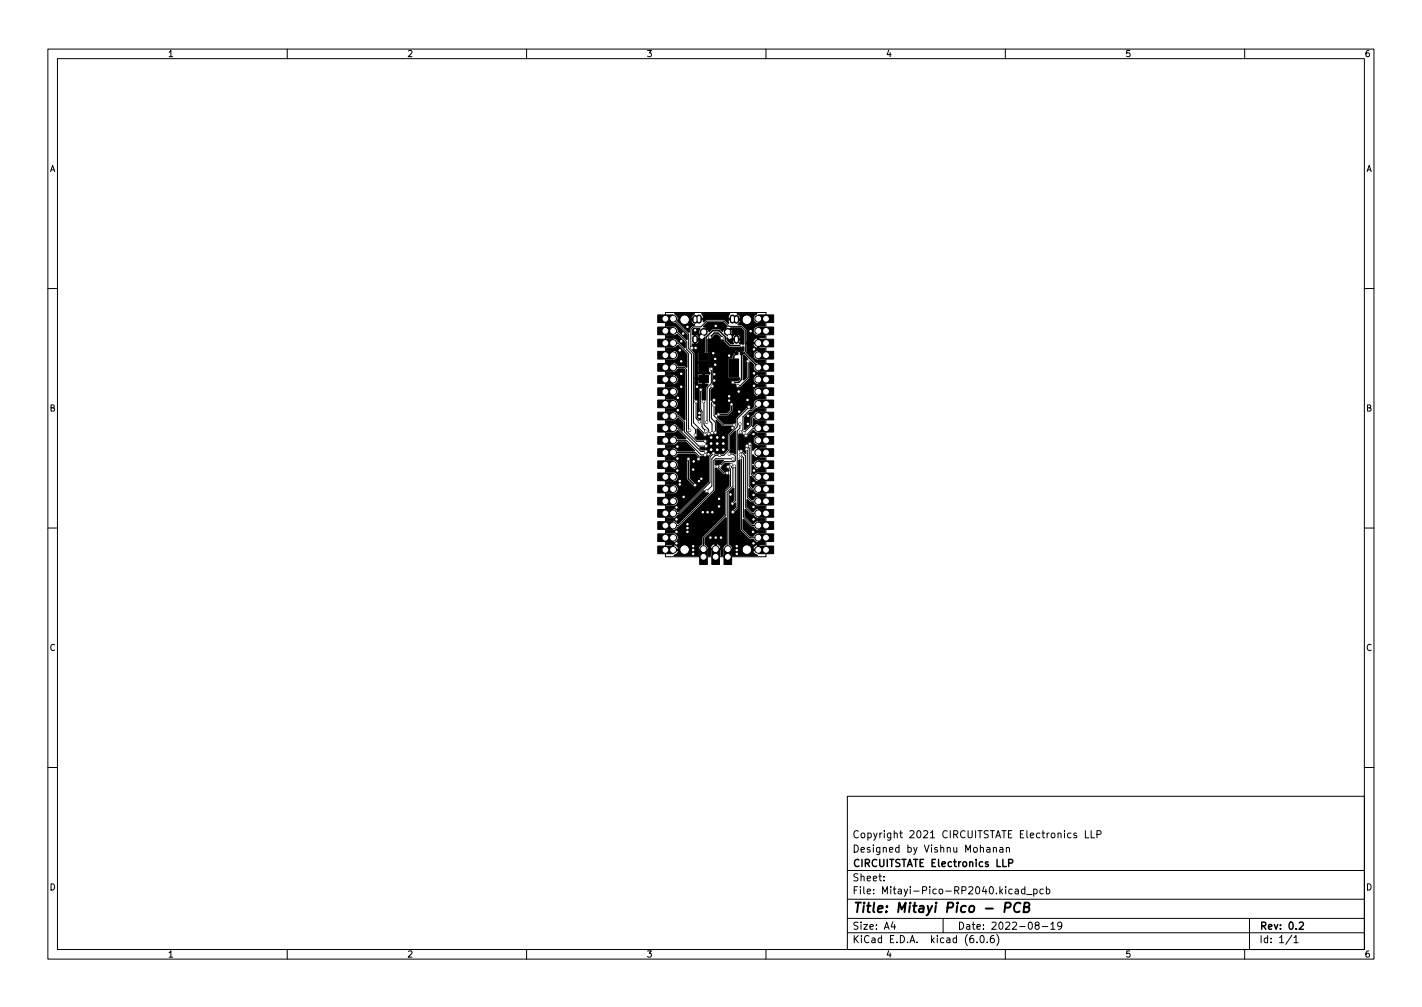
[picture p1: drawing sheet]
<svg xmlns="http://www.w3.org/2000/svg" width="297mm" height="210mm" viewBox="0 0 297 210" stroke-linecap="round" stroke-linejoin="round" font-family="sans-serif">
<defs><g id="words">
<text font-size="2.8" x="178" y="190.6">Title: Mitayi Pico - PCB</text>
<g font-size="2.1">
<text x="178" y="178">Designed by Vishnu Mohanan</text>
<text x="178" y="175">Copyright 2021 CIRCUITSTATE Electronics LLP</text>
<text x="178" y="184">Sheet:</text>
<text x="178" y="181">CIRCUITSTATE Electronics LLP</text>
<text x="178" y="186.7">File: Mitayi-Pico-RP2040.kicad_pcb</text>
<text x="178" y="196.9">KiCad E.D.A. kicad (6.0.6)</text>
<text x="178" y="194.1">Size: A4</text>
<text x="200" y="194.1">Date: 2022-08-19</text>
<text x="263" y="194.1">Rev: 0.2</text>
<text x="263" y="196.9">Id: 1/1</text>
</g>
<g font-size="1.8">
<text x="35" y="11.9">1</text>
<text x="85" y="11.9">2</text>
<text x="135" y="11.9">3</text>
<text x="185" y="11.9">4</text>
<text x="235" y="11.9">5</text>
<text x="285" y="11.9">6</text>
<text x="10.3" y="35.9">A</text>
<text x="285.3" y="35.9">A</text>
<text x="10.3" y="85.9">B</text>
<text x="285.3" y="85.9">B</text>
<text x="10.3" y="135.9">C</text>
<text x="285.3" y="135.9">C</text>
<text x="10.3" y="185.9">D</text>
<text x="285.3" y="185.9">D</text>
<text x="35" y="199.9">1</text>
<text x="85" y="199.9">2</text>
<text x="135" y="199.9">3</text>
<text x="185" y="199.9">4</text>
<text x="235" y="199.9">5</text>
<text x="285" y="199.9">6</text>
</g>
</g></defs>
<g fill="none" stroke="#000" stroke-width=".21">
<path d="M10 10.2h277v190.1h-277zM12 12.2h273v186.1h-273zM60 10.2v2M110 10.2v2M160 10.2v2M210 10.2v2M260 10.2v2M10 60.2h2M139 65.2h21v51h-21zM140.6 66.5l3.3 3.3v3l1 1v14.5l2.4 2.4M140.6 69.1h.5l2.4 2.3v1.5l1 1v14.9l.8 .9v1.1M140.6 71.6h1l2.2 2.3v15.7l.3 .2"/>
<path d="M140.6 76.7h2.4l.4 .4v12.9l2.1 2.1h1.8M144.5 72.6l-.2-.2v-3.7l.5-.5h1.6l1.2-1.2h3.6l1.1 1.1h2.6l.8 .8v4.5l-.3 .3M148.6 77v3l-.9 1.1-.1 7M156.3 75.4v3.4l-1.7 1.7h-.5M285 60.2h2M140.6 86.9h1.1l1.3 1.2v2.1l3 2.9h1.5M140.6 89.4h1l4.8 4.9h1M140.6 91.9h2.8l3 3.1h.9M140.6 94.5h4.6l.8 .7v.5M145.4 83.8v3.4l.7 .9M146.4 81.4v3.9l.1 .3M146.5 85.6v.1"/>
<path d="M146.5 85.7l.1 .3 .1 3.1 .7 .9M146.9 83.8l.2 4.8 .9 1.1v.9M148.8 80.6l-.6 .9v6.2l.5 .8v1.9M149 94.7l-.7 .7v5.3l-6.4 6.5h-1.3M149.1 83.6l-.5 .6v2.9l.8 1.2v2M149.1 84.6v2.2l2 1.9h2.3M149.8 97.4l1.4 1.3h.7M152.1 97.4l.5 .5v3.6l-1 1v5.1l-4.7 4.7v2.3M152.3 94.8h.9l.4 .4v.9l-.2 .3h-2l-.9 .8M152.8 97v.5l.3 .3v3.7l-1.1 1.1v12M152.8 84.4v1.2l-.9 .9h-1.8M153.1 95.8h-3.6l-.4 .3v6.2l-7.4 7.4h-1.1"/>
<path d="M153.4 97.3l.2 .2v7l-.6 .6M154.5 88.5v.9l-.5 .5v16.1l-.9 .9M154.7 95.7l.2 .2v14.6l1.7 1.8h1.8M154.7 94.9l.6 .7v12.3l1.8 1.8h1.3M154.8 94.2l.9 .9v10.7l1.3 1.4h1.4M155.3 96.2h.1M155.4 90.4h.1M156 93.8l.1 .1v9.9l.8 .8h1.5M156 93.1l.5 .5v7.9l.6 .6h1.3M156.3 86.8l-.1 1.7M156.4 84.9l-2.4 2.5v1.7l-1.7 1.7v3.1l-1.1 1.2h-1.8l-.7 .7v5.6l-1.1 1.1M156.6 92.7l.3 .3v5.9l.6 .7h.9"/>
<path d="M158.4 86.9h-1l-.4 .3v1.5l-1.6 1.7M158.4 89.4h-1.1l-1.5 1.5M158.4 84.3l-1.3 1.4h-.6l-1.3 1.3v2.7l-.5 .5M10 110.2h2M285 110.2h2M10 160.2h2M177 166.3h108v32h-108zM206.1 177h.6l.1 .9M206.8 177.3l-.5 .1-.2 .2 .2 .3h.5M207.5 177.1l.2-.2 .4 .1v.9M207.5 176.9v1M208.9 177h.5l.1 .9"/>
<path d="M209.5 177.3l-.5 .1-.2 .2 .2 .3h.5M210.2 177.1l.2-.2 .4 .1 .1 .9M210.2 176.9v1M223.7 174l-.4-.1-.3 .3 .1 .7h.6M224.9 174l-.4-.1-.2 .2 .1 .3 .5 .1v.4h-.6M226.7 173.4v1.5h.7M227.9 173.4v1.5h.7M229.1 174.2l.8-.1 .1-.2-.1-.3-.8-.2v1.5M285 160.2h2M60 198.3v2M110 198.3v2M160 198.3v2"/>
<path d="M177 194.8h108M177 191.8h108M177 187.8h108M177 181.8h108M184.6 183.8v.1M184.6 183v.1M186.5 192.5l-.4 1h1M186.9 193v1M197 191.8v3M204.1 196.7v.1M204.9 195.4l.2-.1a.8 .8 0 0 1 .5 .8 .8 .8 0 0 1-.5 .7 1 1 0 0 1-.2-1.4zM206.2 196.7v.1"/>
<path d="M207.6 195.3l-.5 .1a1.01 1.01 0 0 0 0 1.4l.5-.1 .1-.5-.3-.3-.4 .1-.1 .2M208.2 195.1a1.72 1.72 0 0 1 0 2.3M210 198.3v2M212.1 185.7h.5l.1 .9M212.7 186l-.5 .1-.2 .2 .2 .3h.5M214.1 185.7l-.5-.1-.2 .3 .1 .7h.6M214.1 185.1v1.5M214.4 186.8h1.2M215.9 185.7l.5-.1 .2 .3-.1 .7h-.6M215.9 185.6v1.5M216.5 193.2l-.3-.3 .1-.2 .2-.2 .4 .1 .2 .2-.1 .2-.6 .2-.2 .3 .1 .4 .2 .1h.3l.3-.3v-.2l-.3-.3M217.7 193.5h1.2"/>
<path d="M217.9 185.7l-.4-.1-.3 .3 .2 .7h.5M218.6 185.7l.4-.1 .3 .3-.2 .7h-.5M218.6 185.1v1.5M219.5 193l.4-.5v1.5M219.5 194h.9M221.8 193.2l-.3 .3h-.3l-.3-.3 .2-.6 .4-.1 .2 .2a.99 .99 0 0 1-.3 1.3h-.3M260 198.3v2M261 191.8v6.5M269.9 195.3l-1.3 1.9M270.3 195.8l.4-.5v1.5M270.3 196.8h.8"/>
</g>
<path d="M148.3 70.4l.9-.9h.8l.8 .9v.2M153.9 73.7l-.6 .6v2.5M154.9 72.1h-2.4l-1-1v-.8l-1.3-1.3h-1.4l-1.3 1.4v3.6l-.5 .5M158.4 76.7l-2.9-3h-.6v5.5l-.6 .6h-1.2M143.8 95.8v4.1l1.4 1.4M210.7 180.2l.7-.1 .2-.2-.1-.3-.8-.2v1.5M271.4 192.7l.6-.2 .3 .5-1 1h1" fill="none" stroke="#000" stroke-width=".3"/>
<path d="M209.9 189.5h.8l.3-.2a.51 .51 0 0 0-.2-.8h-.8l-.2 2M213.2 188.7a.88 .88 0 0 0-1-.1 .88 .88 0 0 0-.4 1 .69 .69 0 0 0 .3 .8 .69 .69 0 0 0 .9-.1M213.9 189.4h.7l.3-.2 .1-.4-.1-.2-.9-.1-.2 2h.8l.3-.2a.53 .53 0 0 0 0-.8l-.3-.1" fill="none" stroke="#000" stroke-width=".4"/>
<g fill="#000" stroke="#000" stroke-width=".21">
<path d="M137.4 65.7h3.2v1.6h-3.2zM137.4 68.3h3.2v1.6h-3.2zM137.4 70.8h3.2v1.6h-3.2zM137.4 73.4h3.2v1.6h-3.2zM137.4 75.9h3.2v1.6h-3.2zM139.2 67.6l1.9-.1 2.4 2.4v1l-1.8-1.7a1.05 1.05 0 0 0-1-1.1h-1.4zM139.2 70.1h1.7l.5-.3 1.7 1.7v1.1l-2-1.8-1.8-.2zM139.2 72.7l1.7-.1 .7-.5 1.9 1.9v2.7l-.5-.3h-1.3l-.7-.7-1.8-.1 .1-.4h1.4a1 1 0 0 0 1-1 1 1 0 0 0-1-1h-1.4zM139.2 77.7h1.7l.3-.2 .5-.5h1.1l.3 .3v10.4l-1.2-1.1-.3-.1-.5-.5-1.9-.2 .1-.5h1.4a1 1 0 0 0 1-.9 1 1 0 0 0-1-1.1h-1.5l.1-.5h1.4a1 1 0 0 0 1-1 1 1 0 0 0-1-1l-1.5-.1 .1-.4 1.4-.1a1 1 0 0 0 1-.9 1 1 0 0 0-1-1.1h-1.4zM141 65.4h4l-.5 .6-.1 .5h2.5l-.1-.6-.2-.4 .1-.1h5.7v.2l-.2 .3-.1 .6h1.9h.6l-.1-.5-.5-.4v-.2l4.1 .1a1.05 1.05 0 0 0-.7 1.1 1.05 1.05 0 0 0 .9 .9h1.4l.1 .5-1.7 .1a1.01 1.01 0 0 0-.8 1 1.01 1.01 0 0 0 1 1l1.5 .1-.1 .3h-1.1v1l1.2 .1-.1 .2h-1.1v.9h1.1l.1 .4-1.6 .1a1 1 0 0 0-.9 1 1 1 0 0 0 1 1h1.4l.1 .4-1.8 .1-2.1-2 .1-1.9h1.3a1.08 1.08 0 0 0 .9 .9v-.9h-2.2v-.3h2.2v-1a1.08 1.08 0 0 0-.9 1h-1.3v-2.6l-.9-1-.9-.1 .4-.5v-.5h-1.6h2l.1 .2a.96 .96 0 0 0 1.5 .5 .96 .96 0 0 0-.2-1.6 .96 .96 0 0 0-1.4 .9h-2.9v.7l-.9-.8-3.7 .1-.5 .4-.1-.4h-2.5l.1 .6 .6 .5-.5 .1-.6 .5-.1 .9-2.4-2.4 .1-.2h.4l.1 .2a.96 .96 0 0 0 1.5 .5 .96 .96 0 0 0-.2-1.6 .96 .96 0 0 0-1.4 .9h-.4l.1-.3a1.25 1.25 0 0 0-.8-1zM144.8 70.2a.5 .5 0 0 1 .6-.1 .5 .5 0 0 1 .3 .5v.6a.5 .5 0 0 1-.5 .5 .5 .5 0 0 1-.5-.5zM144.8 66a.5 .5 0 0 1 .6-.1 .5 .5 0 0 1 .3 .5v.6a.5 .5 0 0 1-.5 .5 .5 .5 0 0 1-.5-.5z"/>
<path d="M146 78.4h2v1.5h-2zM146 76.1h2v1.5h-2zM146 73.8h2v1.5h-2zM144.9 68.6h1.3a1.35 1.35 0 0 0-.1 1.3l1.5-1.4-.7-.3 .8-.8 3.3-.1 .9 .8-.5 .4 .6 .6 .7-.7h2l.7 .6v2.9l-.4-.2-.5 .1 .1-.8h-1.6l.1 .8h-.5l-.7-.8v-.3h2.7l-.1-.6-.4-.3h-.1v.9h-.3v-.9l-.5 .3-.2 .6h-1.1v-.3h.2a.34 .34 0 0 0 .6 .2 .34 .34 0 0 0-.2-.6l-.7-.7h.4l.6 .6a1.02 1.02 0 0 0 .1-1.2l-.7 .6h-.4l-.6-.6-.3 .5-.6-.5h-1.4l-.8 .5-.3-.5-1.3 1.3a.35 .35 0 0 0-.1 .6 .35 .35 0 0 0 .6-.3l.1 .1v3.1l-1.3 .2v1.6l.1 .2h2.1l.2-.1v-1.6l-.3-.3v-2.7a.5 .5 0 0 0 .8-.2l.7-.7h.5l.5 .6a.52 .52 0 0 0 .2 .5 .52 .52 0 0 0 .5 0l.1 .4 1.1 1.1 2.6 .1 .5-.1v.8l-.7-.1-.3 .2-.3-.2-.5 .1-.2 .4-.4 .5-.1 .5-.8 .2v3.9l.2 .1 2.3 .1-.5 .5h-.7a.46 .46 0 0 0-.6 0 .46 .46 0 0 0 0 .7 .46 .46 0 0 0 .6 0h.3a.54 .54 0 0 0 .1 .7 .54 .54 0 0 0 .8 0l.2-.1 1.8-1.8 .1-3.4h.1l.6 .6a1.08 1.08 0 0 0 .9 1.5h1.4l.1 .5-1.6 .1a1 1 0 0 0-.9 1 1 1 0 0 0 1 .9h1.4l.1 .5-1.6 .1a1 1 0 0 0-.9 1 1 1 0 0 0 1 1h1.4l.1 .4-1.6 .1a1.09 1.09 0 0 0-.8 1.6l-.4 .5h-.3a.48 .48 0 0 0-.2-.9 .48 .48 0 0 0-.6 .6l-2.2 2.2v1l-2.5 .1-1.3-1.4 .5-.2h1.7l1-1v-1a.47 .47 0 0 0 0-.7 .47 .47 0 0 0-.6 0 .47 .47 0 0 0 0 .7v.7l-.7 .7h-1.4a.52 .52 0 0 0-.6-.1 .52 .52 0 0 0-.3 .5l-.1-1.6a.53 .53 0 0 0 .2-.6 .53 .53 0 0 0-.6-.3l.1-.1a.45 .45 0 0 0 .5-.5 .45 .45 0 0 0-.5-.4 .45 .45 0 0 0-.4 .4h-.2v-2.1l.4-.3a.5 .5 0 0 0 .4-.5 .5 .5 0 0 0-.4-.5v-2.7a.5 .5 0 0 0 0-.7 .5 .5 0 0 0-.7 0l-.1-.8h-2.1l-.2 .1v1.7l2.5 .1-.1 .4-1.1-.1v2.1l.8 .1-.5 .7-.1 2.5-.6-.1v-1.7a.46 .46 0 0 0-.1-.7 .46 .46 0 0 0-.6 .1 .46 .46 0 0 0 .1 .7l-.1 3.5 .3 .7v1.6l-.6-.4v-3a.51 .51 0 0 0 0-.6 .51 .51 0 0 0-.5-.2v-3.5h.5l.2 .3h.9v-.9h-1.1v.6h-.5v-.9h1.6v-.9h-1l-.1 .9h-.5l-.1-5.3-.4-.6a.54 .54 0 0 0 .3-.5 .54 .54 0 0 0-.4-.5l.1-.3 .3 .1 .6-.1 .4-.6v-.2h-.7v.9h-.3v-1.2h1v-.2l-.2-.5-.5-.2v.9h-.3v-.9h-.4v-.9zM152.3 74.9h2v3.8h-2zM153.7 73.5h.4v.5h-.4zM153.5 70.2a.5 .5 0 0 1 .5-.1 .5 .5 0 0 1 .3 .5v.6a.5 .5 0 0 1-.5 .5 .5 .5 0 0 1-.5-.5zM153.5 66a.5 .5 0 0 1 .5-.1 .5 .5 0 0 1 .3 .5v.6a.5 .5 0 0 1-.5 .5 .5 .5 0 0 1-.5-.5zM154.7 73.5h.4v.5h-.4zM155.3 74.2l.8 .7a.62 .62 0 0 0-.1 1v2.8l-.6 .6zM158.4 65.7h3.2v1.6h-3.2zM158.4 68.3h3.2v1.6h-3.2z"/>
<path d="M158.4 70.8h3.2v1.6h-3.2zM158.4 73.4h3.2v1.6h-3.2zM158.4 75.9h3.2v1.6h-3.2zM158.4 78.4h3.2v1.6h-3.2zM137.4 78.4h3.2v1.6h-3.2zM137.4 81h3.2v1.6h-3.2zM137.4 83.5h3.2v1.6h-3.2zM137.4 86.1h3.2v1.6h-3.2zM137.4 88.6h3.2v1.6h-3.2zM137.4 91.1h3.2v1.6h-3.2zM137.4 93.7h3.2v1.6h-3.2zM137.4 96.2h3.2v1.6h-3.2z"/>
<path d="M139.2 90.4h1.7l.7-.5 1.6 1.7h-1.5l-.7-.6-1.8-.1zM139.2 87.9h1.7l.8-.6 1 1v1.7l-1.6-1.5-1.8-.1zM139.2 93l1.7-.1 .3-.1 .5-.6h1.5l1.9 1.9-3.4 .1-.7-.7h-1.8zM149.4 97.8l.5 .1 1.1 1.1 1.3 .2v2.1l-1 1.1v5.1l-4.6 4.6-.1 1.5-.4 .3-.3 .6v1.5l-5 .1-.1-.2a1.17 1.17 0 0 0 .9-.9h-2.4l-.1-.2h2.8a.96 .96 0 0 0 1.5 .8 .96 .96 0 0 0 0-1.6 .96 .96 0 0 0-1.4 .6l-.1 .2h-2.8l.1-.1h2.4a1.04 1.04 0 0 0-.9-1v.9h-.3l-.1-.9-1.2-.1 .1-.3h1.4a1 1 0 0 0 1-1 1 1 0 0 0-1-1h-1.4l-.1-.5 1.7-.1 .3-.1 8.2-8.1zM139.2 95.5h1.7l.3-.2 .5-.5h3.4l.6 .5a.5 .5 0 0 0-.2 .7 .5 .5 0 0 0 .7 .2l.2-.3-.1-.6 .9 .1a.45 .45 0 0 0 .5-.1 .45 .45 0 0 0 0-.6l.2-.4-.2-.4-.3-.1-.8 .2-.4-.5h1a.45 .45 0 0 0 .7-.1 .45 .45 0 0 0-.3-.7l-.1-.2a.45 .45 0 0 0 .2-.4 .45 .45 0 0 0-.3-.4l-.5 .1h-1.2l-.5-.4 .1-.1a.45 .45 0 0 0 .4-.7l-.1-1.1 1.2 1.1a.53 .53 0 0 0 .4 .6 .53 .53 0 0 0 .6-.3l.3 .1 .4-.2 .7-.1a.47 .47 0 0 0 .6-.1 .47 .47 0 0 0-.1-.7l-.1-2.2 1.4 1.3h2l.4 .3-1.4 1.5v3l-1 1-.8-.2-.6 .2-.2-.4a.47 .47 0 0 0-.5-.1 .47 .47 0 0 0-.4 .4l-.5 .7v5.2l-6.2 6.3-.8-.7-1.8-.1 .1-.4 1.6-.1a1.01 1.01 0 0 0 .8-1 1.01 1.01 0 0 0-1-1h-1.4l-.1-.4 1.6-.1a1 1 0 0 0 .9-1 1 1 0 0 0-1-1h-1.4l-.1-.4 1.6-.1a1 1 0 0 0 .9-1.1 1 1 0 0 0-1-.9h-1.4l-.1-.5 1.6-.1a1 1 0 0 0 .9-1 1 1 0 0 0-1-1h-1.4l-.1-.2h4.1l.2 4.2 1.2 1.3a.46 .46 0 0 0 .5 .5 .46 .46 0 0 0 .4-.5 .46 .46 0 0 0-.4-.5l-1-1v-3.6a.46 .46 0 0 0-.2-.8 .46 .46 0 0 0-.7 .4h-4.1zM149.4 96.2l.2-.1 1.5 .1-.5 .6-.5 .2-.6 .1zM151 97.2l.5-.5h.8a.26 .26 0 0 1-.1 .3 .26 .26 0 0 1-.3 0 .47 .47 0 0 0-.2 .6 .47 .47 0 0 0 .5 .3l.1 .2-.1 .3-.4-.1-.5 .1-.7-.6zM152.6 90.9l1.1-.9-.1 4.8-.3-.3-.9-.2 .2-.3zM154.3 96.1l.3 .1v14.5l1.9 1.8 .9 .1 .6 .6 1.8 .1-.1 .4h-1.1v1h1.1l.1 .2-2.5 .1a1.1 1.1 0 0 0 .9 .9l-.1 .2-5-.1-.1-1.2h2a.95 .95 0 0 0 1.1 .9 .95 .95 0 0 0 .8-1.1l1.3 .1v-1a1.04 1.04 0 0 0-.9 .9h-.4a.95 .95 0 0 0-1-.8 .95 .95 0 0 0-.9 1h-2l-.1-.8-.6-.4v-10.8l.9-.9 .1 2.5-.2 .3a.47 .47 0 0 0-.6 .4 .47 .47 0 0 0 .5 .5 .47 .47 0 0 0 .5-.5h.2v.7l-.6 .6a.47 .47 0 0 0-.5 .5 .47 .47 0 0 0 .5 .5 .47 .47 0 0 0 .4-.5l.8-.9zM156.8 99.4l1.2 1.1 1.8 .1v.5h-1.7l-.5 .3-.2 .4h-.2l-.4-.4zM157.2 97.2l.8 .8h1.8v.5l-1.7 .1-.7 .4-.2-.2zM154.3 90.6l.2 .1a1.02 1.02 0 0 1 1.1 .7 .46 .46 0 0 0 .7-.4l1.1-1.2 .6 .6 1.8 .1-.1 .4h-1.4a1 1 0 0 0-1 1 1 1 0 0 0 1 1l1.5 .1-.1 .4h-1.1v.9l1.2 .1-.1 .2h-1.1v1h1.1l.1 .4h-1.5a1.16 1.16 0 0 0-1 .9l-.1-1.9 .6 .5 .4 .1v-.9l-.1-.2 .1-.2v-.9l-.4 .2-.5 .4-.1-1.1-.1-.2a.49 .49 0 0 0-.5-.5 .49 .49 0 0 0-.5 .4 .52 .52 0 0 0-.4 .9l-.2 .3 .3 .4v.5l-.5-.4-.1-.3a.45 .45 0 0 0-.7-.1h-.2z"/>
<path d="M157.3 87.3l.7 .5 1.8 .1v.5h-1.7l-.9 .7zM155.5 87.1l1.1-1 .6-.1 .8-.7 1.8 .1-.1 .5h-1.6l-.5 .3-.9 .9v1.5l-1.1 1.1zM158.4 81h3.2v1.6h-3.2zM158.4 83.5h3.2v1.6h-3.2zM158.4 86.1h3.2v1.6h-3.2zM158.4 88.6h3.2v1.6h-3.2zM158.4 91.1h3.2v1.6h-3.2zM158.4 93.7h3.2v1.6h-3.2zM158.4 96.2h3.2v1.6h-3.2zM158.4 98.8h3.2v1.6h-3.2zM137.4 98.8h3.2v1.6h-3.2zM137.4 101.3h3.2v1.6h-3.2z"/>
<path d="M137.4 103.8h3.2v1.6h-3.2zM137.4 106.4h3.2v1.6h-3.2zM137.4 108.9h3.2v1.6h-3.2zM137.4 111.5h3.2v1.6h-3.2zM137.4 114h3.2v1.6h-3.2zM139.2 108.2h1.7l.5-.3 .2-.4 .4-.1 5-4.9a.62 .62 0 0 0 1 .4l-6.3 6.4-.7-.5-1.8-.1zM146.2 114.7h1.6v3.2h-1.6zM148.7 114.7h1.6v3.2h-1.6zM147.3 112.4l4.4-4.3v5.5l-.6 .7-.1 1.7h-.4v-1.2h-1v1.3l-.3-.1v-1.2h-.9v1.2h-.4l-.1-1.5h2.7a1.04 1.04 0 0 0-1-1v1h-.3v-1a1.06 1.06 0 0 0-.9 1h-.5l-.1-.5-.5-.4zM151.2 114.7h1.6v3.2h-1.6zM155.2 108.4l1.7 1.6h.5l.5 .6 1.8 .1 .1 .5-1.7 .1-.5 .3-.2 .4-.7-.1-1.5-1.5zM155.6 106.3l1.4 1.2a.5 .5 0 0 1 .7 .4l.5 .3h1.5l.1 .4-1.7 .1-.5 .3-.2 .4h-.2l-1.6-1.6z"/>
<path d="M156 104.3l.8 .6 .6 .1 .6 .6 1.8 .1v.5h-1.7l-.5 .3-.2 .4h-.3l-1.1-1.2zM156.4 102l.7 .4a.5 .5 0 0 1 .6 .5l.5 .2h1.5l.1 .5-1.7 .1-.5 .3-.2 .3h-.4l-.6-.6zM158.4 101.3h3.2v1.6h-3.2zM158.4 103.8h3.2v1.6h-3.2zM158.4 106.4h3.2v1.6h-3.2zM158.4 108.9h3.2v1.6h-3.2zM158.4 111.5h3.2v1.6h-3.2zM158.4 114h3.2v1.6h-3.2z"/>
<circle cx="142" cy="73.1" r=".25"/>
<circle cx="142.3" cy="78" r=".25"/>
<circle cx="142.3" cy="75.4" r=".25"/>
<circle cx="142.3" cy="71.2" r=".25"/>
<circle cx="142.7" cy="69.6" r=".25"/>
<circle cx="143.6" cy="68.2" r=".25"/>
<circle cx="144.5" cy="72.6" r=".25"/>
<circle cx="145.2" cy="68.9" r=".25"/>
<circle cx="145.3" cy="72.6" r=".25"/>
<circle cx="147" cy="69.3" r=".73"/>
<circle cx="148.3" cy="70.4" r=".25"/>
<circle cx="148.6" cy="77" r=".25"/>
<circle cx="149" cy="73.7" r=".25"/>
<circle cx="149.2" cy="79.4" r=".25"/>
<circle cx="149.2" cy="78.1" r=".25"/>
<circle cx="149.4" cy="76.1" r=".25"/>
<circle cx="149.4" cy="74.9" r=".25"/>
<circle cx="149.5" cy="68" r=".25"/>
<circle cx="150.8" cy="70.6" r=".25"/>
<circle cx="152" cy="69.3" r=".73"/>
<circle cx="152.3" cy="74.2" r=".25"/>
<circle cx="153.1" cy="79.8" r=".25"/>
<circle cx="154.9" cy="72.1" r=".25"/>
<circle cx="156.3" cy="75.4" r=".25"/>
<circle cx="156.8" cy="69.1" r=".25"/>
<circle cx="157.5" cy="72.9" r=".25"/>
<circle cx="157.5" cy="77.9" r=".25"/>
<circle cx="141.5" cy="98.2" r=".25"/>
<circle cx="141.5" cy="95.7" r=".25"/>
<circle cx="141.5" cy="93.2" r=".25"/>
<circle cx="141.6" cy="83" r=".25"/>
<circle cx="141.6" cy="85.6" r=".25"/>
<circle cx="142.3" cy="80.7" r=".25"/>
<circle cx="143.8" cy="95.8" r=".25"/>
<circle cx="144.1" cy="89.8" r=".25"/>
<circle cx="144.8" cy="98" r=".25"/>
<circle cx="144.9" cy="96.3" r=".25"/>
<circle cx="145.3" cy="90.8" r=".25"/>
<circle cx="145.4" cy="83.8" r=".25"/>
<circle cx="145.6" cy="80.7" r=".25"/>
<circle cx="145.9" cy="95.8" r=".25"/>
<circle cx="146.1" cy="87" r=".25"/>
<circle cx="146.1" cy="88.1" r=".25"/>
<circle cx="146.1" cy="86.2" r=".25"/>
<circle cx="146.4" cy="81.4" r=".25"/>
<circle cx="146.5" cy="99.9" r=".25"/>
<circle cx="146.9" cy="83.8" r=".25"/>
<circle cx="147.3" cy="90.7" r=".25"/>
<circle cx="147.3" cy="92.1" r=".25"/>
<circle cx="147.3" cy="95" r=".25"/>
<circle cx="147.4" cy="90" r=".25"/>
<circle cx="147.4" cy="94.3" r=".25"/>
<circle cx="147.5" cy="93.1" r=".25"/>
<circle cx="147.6" cy="88.1" r=".25"/>
<circle cx="148" cy="94.8" r=".25"/>
<circle cx="148" cy="90.6" r=".25"/>
<circle cx="148.5" cy="91.3" r=".3"/>
<circle cx="148.5" cy="93.9" r=".3"/>
<circle cx="148.5" cy="92.6" r=".3"/>
<circle cx="148.7" cy="90.4" r=".25"/>
<circle cx="148.8" cy="80.6" r=".25"/>
<circle cx="149" cy="94.7" r=".25"/>
<circle cx="149.1" cy="83.6" r=".25"/>
<circle cx="149.1" cy="84.6" r=".25"/>
<circle cx="149.4" cy="90.3" r=".25"/>
<circle cx="149.8" cy="91.3" r=".3"/>
<circle cx="149.8" cy="93.9" r=".3"/>
<circle cx="149.8" cy="92.6" r=".3"/>
<circle cx="149.8" cy="97.4" r=".25"/>
<circle cx="150.1" cy="86.5" r=".25"/>
<circle cx="150.3" cy="95.1" r=".25"/>
<circle cx="150.5" cy="97.2" r=".25"/>
<circle cx="151.1" cy="91.3" r=".3"/>
<circle cx="151.1" cy="93.9" r=".3"/>
<circle cx="151.1" cy="92.6" r=".3"/>
<circle cx="151.9" cy="98.7" r=".25"/>
<circle cx="152.1" cy="97.4" r=".25"/>
<circle cx="152.3" cy="82.7" r=".25"/>
<circle cx="152.3" cy="83.6" r=".25"/>
<circle cx="152.3" cy="94.8" r=".25"/>
<circle cx="152.8" cy="97" r=".25"/>
<circle cx="152.8" cy="84.4" r=".25"/>
<circle cx="153" cy="89.3" r=".25"/>
<circle cx="153.1" cy="95.8" r=".25"/>
<circle cx="153.4" cy="88.7" r=".25"/>
<circle cx="153.4" cy="97.3" r=".25"/>
<circle cx="154.1" cy="80.5" r=".25"/>
<circle cx="154.3" cy="81.7" r=".25"/>
<circle cx="154.4" cy="85.9" r=".25"/>
<circle cx="154.5" cy="88.5" r=".25"/>
<circle cx="154.7" cy="95.7" r=".25"/>
<circle cx="154.7" cy="94.9" r=".25"/>
<circle cx="154.7" cy="90.2" r=".25"/>
<circle cx="154.8" cy="94.2" r=".25"/>
<circle cx="155.4" cy="90.4" r=".25"/>
<circle cx="155.8" cy="90.9" r=".25"/>
<circle cx="156" cy="93.8" r=".25"/>
<circle cx="156" cy="93.1" r=".25"/>
<circle cx="156.2" cy="83.5" r=".25"/>
<circle cx="156.2" cy="88.5" r=".25"/>
<circle cx="156.3" cy="86.8" r=".25"/>
<circle cx="156.4" cy="84.9" r=".25"/>
<circle cx="156.6" cy="92.7" r=".25"/>
<circle cx="157.4" cy="90.6" r=".25"/>
<circle cx="157.5" cy="98.2" r=".25"/>
<circle cx="157.5" cy="80.5" r=".25"/>
<circle cx="141.3" cy="108.4" r=".25"/>
<circle cx="141.3" cy="113.4" r=".25"/>
<circle cx="141.3" cy="111" r=".25"/>
<circle cx="141.3" cy="105.9" r=".25"/>
<circle cx="142" cy="101.1" r=".25"/>
<circle cx="142" cy="100.4" r=".25"/>
<circle cx="142.8" cy="103.7" r=".25"/>
<circle cx="143.6" cy="110.2" r=".25"/>
<circle cx="143.6" cy="109.4" r=".25"/>
<circle cx="143.6" cy="111" r=".25"/>
<circle cx="144.8" cy="114.8" r=".25"/>
<circle cx="144.8" cy="114" r=".25"/>
<circle cx="144.8" cy="115.6" r=".25"/>
<circle cx="145.2" cy="101.3" r=".25"/>
<circle cx="146" cy="100.4" r=".25"/>
<circle cx="146.8" cy="106.9" r=".25"/>
<circle cx="147.6" cy="102.5" r=".25"/>
<circle cx="147.8" cy="106.9" r=".25"/>
<circle cx="148.4" cy="112.2" r=".25"/>
<circle cx="148.8" cy="106.9" r=".25"/>
<circle cx="149.5" cy="112.2" r=".25"/>
<circle cx="150.2" cy="104.1" r=".25"/>
<circle cx="150.2" cy="105.7" r=".25"/>
<circle cx="150.6" cy="112.2" r=".25"/>
<circle cx="152.6" cy="103.2" r=".25"/>
<circle cx="153" cy="105.1" r=".25"/>
<circle cx="153.1" cy="106.9" r=".25"/>
<circle cx="153.9" cy="114.8" r=".25"/>
<circle cx="153.9" cy="114" r=".25"/>
<circle cx="153.9" cy="115.6" r=".25"/>
<circle cx="157.3" cy="111" r=".25"/>
<circle cx="157.4" cy="100.8" r=".25"/>
<circle cx="157.4" cy="105.8" r=".25"/>
<circle cx="157.4" cy="108.4" r=".25"/>
<circle cx="157.4" cy="113.4" r=".25"/>
<circle cx="157.4" cy="103.3" r=".25"/>
</g>
<g fill="none" stroke="#000" stroke-width="1.6">
<path d="M140.5 66.5h.1M140.5 69.1h.1M140.5 71.6h.1M140.5 74.2h.1M140.5 76.7h.1M140.5 79.2h.1M158.3 66.5h.2M158.3 69.1h.2M158.3 71.6h.2M158.3 74.2h.2M158.3 76.7h.2M158.3 79.2h.2"/>
<path d="M140.5 81.8h.1M140.5 84.3h.1M140.5 86.9h.1M140.5 89.4h.1M140.5 91.9h.1M140.5 94.5h.1M140.5 97h.1M140.5 99.6h.1M158.3 81.8h.2M158.3 84.3h.2M158.3 86.9h.2M158.3 89.4h.2"/>
<path d="M158.3 91.9h.2M158.3 94.5h.2M158.3 97h.2M158.3 99.6h.2M140.5 102.1h.1M140.5 104.6h.1M140.5 107.2h.1M140.5 109.7h.1M140.5 112.3h.1M140.5 114.8h.1M146.9 114.6v.1M149.5 114.6v.1"/>
<path d="M152 114.6v.1M158.3 102.1h.2M158.3 104.6h.2M158.3 107.2h.2M158.3 109.7h.2M158.3 112.3h.2M158.3 114.8h.2"/>
</g>
<path d="M146 66.3v.7M153 66.3v.7" fill="none" stroke="#000" stroke-width="1.2"/>
<g fill="#fff" stroke="#fff" stroke-width=".21">
<circle cx="150.5" cy="97.2" r=".15"/>
<circle cx="152.3" cy="94.8" r=".15"/>
<circle cx="149" cy="73.7" r=".15"/>
<circle cx="141.5" cy="93.2" r=".15"/>
<circle cx="142.3" cy="80.7" r=".15"/>
<circle cx="146.5" cy="99.9" r=".15"/>
<circle cx="142.3" cy="71.2" r=".15"/>
<circle cx="142.3" cy="78" r=".15"/>
<circle cx="154.3" cy="81.7" r=".15"/>
<circle cx="147.8" cy="106.9" r=".15"/>
<circle cx="149.5" cy="112.2" r=".15"/>
<circle cx="148.4" cy="112.2" r=".15"/>
<circle cx="142" cy="100.4" r=".15"/>
<circle cx="156.2" cy="83.5" r=".15"/>
<circle cx="156.8" cy="69.1" r=".15"/>
<circle cx="144.8" cy="114" r=".15"/>
<circle cx="152.6" cy="103.2" r=".15"/>
<circle cx="157.4" cy="113.4" r=".15"/>
<circle cx="149.4" cy="74.9" r=".15"/>
<circle cx="145.3" cy="72.6" r=".15"/>
<circle cx="154.4" cy="85.9" r=".15"/>
<circle cx="157.4" cy="105.8" r=".15"/>
<circle cx="144.8" cy="98" r=".15"/>
<circle cx="152.3" cy="82.7" r=".15"/>
<circle cx="152.3" cy="74.2" r=".15"/>
<circle cx="142.8" cy="103.7" r=".15"/>
<circle cx="144.9" cy="96.3" r=".15"/>
<circle cx="144.8" cy="115.6" r=".15"/>
<circle cx="142" cy="101.1" r=".15"/>
<circle cx="156.2" cy="88.5" r=".15"/>
<circle cx="150.2" cy="105.7" r=".15"/>
<circle cx="146.8" cy="106.9" r=".15"/>
<circle cx="142.7" cy="69.6" r=".15"/>
<circle cx="146.1" cy="86.2" r=".15"/>
<circle cx="143.6" cy="111" r=".15"/>
<circle cx="145.2" cy="68.9" r=".15"/>
<circle cx="143.6" cy="109.4" r=".15"/>
<circle cx="157.4" cy="103.3" r=".15"/>
<circle cx="157.3" cy="111" r=".15"/>
<circle cx="141.5" cy="95.7" r=".15"/>
<circle cx="141.3" cy="111" r=".15"/>
<circle cx="149.2" cy="79.4" r=".15"/>
<circle cx="150.6" cy="112.2" r=".15"/>
<circle cx="157.4" cy="100.8" r=".15"/>
<circle cx="146" cy="100.4" r=".15"/>
<circle cx="142.3" cy="75.4" r=".15"/>
<circle cx="157.4" cy="90.6" r=".15"/>
<circle cx="144.8" cy="114.8" r=".15"/>
<circle cx="141.6" cy="83" r=".15"/>
<circle cx="150.2" cy="104.1" r=".15"/>
<circle cx="156.3" cy="86.8" r=".15"/>
<circle cx="149.4" cy="76.1" r=".15"/>
<circle cx="145.6" cy="80.7" r=".15"/>
<circle cx="149.2" cy="78.1" r=".15"/>
<circle cx="143.6" cy="110.2" r=".15"/>
<circle cx="157.5" cy="77.9" r=".15"/>
<circle cx="153.9" cy="115.6" r=".15"/>
<circle cx="149.5" cy="68" r=".15"/>
<circle cx="153" cy="89.3" r=".15"/>
<circle cx="148.8" cy="106.9" r=".15"/>
<circle cx="142" cy="73.1" r=".15"/>
<circle cx="141.3" cy="105.9" r=".15"/>
<circle cx="148" cy="94.8" r=".15"/>
<circle cx="157.5" cy="98.2" r=".15"/>
<circle cx="143.6" cy="68.2" r=".15"/>
<circle cx="141.5" cy="98.2" r=".15"/>
<circle cx="153.9" cy="114" r=".15"/>
<circle cx="141.3" cy="108.4" r=".15"/>
<circle cx="152.3" cy="83.6" r=".15"/>
<circle cx="141.3" cy="113.4" r=".15"/>
<circle cx="157.4" cy="108.4" r=".15"/>
<circle cx="157.5" cy="80.5" r=".15"/>
<circle cx="141.6" cy="85.6" r=".15"/>
<circle cx="153.9" cy="114.8" r=".15"/>
<circle cx="157.5" cy="72.9" r=".15"/>
<circle cx="146.1" cy="87" r=".15"/>
<circle cx="145.2" cy="101.3" r=".15"/>
<circle cx="153.1" cy="79.8" r=".15"/>
<circle cx="143.8" cy="95.8" r=".15"/>
<circle cx="144.5" cy="72.6" r=".15"/>
<circle cx="152.8" cy="84.4" r=".15"/>
<circle cx="150.1" cy="86.5" r=".15"/>
<circle cx="149.8" cy="97.4" r=".15"/>
<circle cx="151.9" cy="98.7" r=".15"/>
<circle cx="148.3" cy="70.4" r=".15"/>
<circle cx="150.8" cy="70.6" r=".15"/>
<circle cx="147.6" cy="102.5" r=".15"/>
<circle cx="150.3" cy="95.1" r=".15"/>
<circle cx="156.4" cy="84.9" r=".15"/>
<circle cx="147.3" cy="90.7" r=".15"/>
<circle cx="145.3" cy="90.8" r=".15"/>
<circle cx="144.1" cy="89.8" r=".15"/>
<circle cx="147.3" cy="92.1" r=".15"/>
<circle cx="147.5" cy="93.1" r=".15"/>
<circle cx="147.4" cy="94.3" r=".15"/>
<circle cx="147.3" cy="95" r=".15"/>
<circle cx="145.9" cy="95.8" r=".15"/>
<circle cx="149" cy="94.7" r=".15"/>
<circle cx="153.1" cy="95.8" r=".15"/>
<circle cx="153.4" cy="97.3" r=".15"/>
<circle cx="153" cy="105.1" r=".15"/>
<circle cx="149.1" cy="84.6" r=".15"/>
<circle cx="153.4" cy="88.7" r=".15"/>
<circle cx="154.5" cy="88.5" r=".15"/>
<circle cx="153.1" cy="106.9" r=".15"/>
<circle cx="154.7" cy="90.2" r=".15"/>
<circle cx="155.4" cy="90.4" r=".15"/>
<circle cx="155.8" cy="90.9" r=".15"/>
<circle cx="156.6" cy="92.7" r=".15"/>
<circle cx="156" cy="93.1" r=".15"/>
<circle cx="156" cy="93.8" r=".15"/>
<circle cx="154.8" cy="94.2" r=".15"/>
<circle cx="154.7" cy="94.9" r=".15"/>
<circle cx="154.7" cy="95.7" r=".15"/>
<circle cx="152.1" cy="97.4" r=".15"/>
<circle cx="152.8" cy="97" r=".15"/>
<circle cx="154.1" cy="80.5" r=".15"/>
<circle cx="156.3" cy="75.4" r=".15"/>
<circle cx="146.1" cy="88.1" r=".15"/>
<circle cx="145.4" cy="83.8" r=".15"/>
<circle cx="146.4" cy="81.4" r=".15"/>
<circle cx="147.4" cy="90" r=".15"/>
<circle cx="148" cy="90.6" r=".15"/>
<circle cx="146.9" cy="83.8" r=".15"/>
<circle cx="148.6" cy="77" r=".15"/>
<circle cx="147.6" cy="88.1" r=".15"/>
<circle cx="148.7" cy="90.4" r=".15"/>
<circle cx="148.8" cy="80.6" r=".15"/>
<circle cx="149.1" cy="83.6" r=".15"/>
<circle cx="149.4" cy="90.3" r=".15"/>
<circle cx="154.9" cy="72.1" r=".15"/>
<circle cx="156" cy="114.8" r=".75"/>
<circle cx="149.8" cy="91.3" r=".17"/>
<circle cx="151.1" cy="91.3" r=".17"/>
<circle cx="149.8" cy="92.6" r=".17"/>
<circle cx="149.8" cy="93.9" r=".17"/>
<circle cx="148.5" cy="92.6" r=".18"/>
<circle cx="151.1" cy="92.6" r=".18"/>
<circle cx="148.5" cy="93.9" r=".17"/>
<circle cx="148.5" cy="91.3" r=".17"/>
<circle cx="151.1" cy="93.9" r=".17"/>
<circle cx="146.9" cy="114.6" r=".5"/>
<circle cx="146.9" cy="116.3" r=".5"/>
<circle cx="149.5" cy="114.6" r=".5"/>
<circle cx="149.5" cy="116.3" r=".5"/>
<circle cx="152" cy="114.6" r=".5"/>
<circle cx="152" cy="116.3" r=".5"/>
<circle cx="143" cy="114.8" r=".75"/>
<circle cx="146.6" cy="70.3" r=".33"/>
<circle cx="152.4" cy="70.3" r=".32"/>
<circle cx="156" cy="66.8" r=".75"/>
<circle cx="152" cy="69.3" r=".43"/>
<circle cx="147" cy="69.3" r=".43"/>
<circle cx="143" cy="66.8" r=".75"/>
<circle cx="139" cy="66.5" r=".5"/>
<circle cx="140.6" cy="66.5" r=".5"/>
<circle cx="139" cy="69.1" r=".5"/>
<circle cx="140.6" cy="69.1" r=".5"/>
<circle cx="139" cy="71.6" r=".5"/>
<circle cx="140.6" cy="71.6" r=".5"/>
<circle cx="139" cy="74.2" r=".5"/>
<circle cx="140.6" cy="74.2" r=".5"/>
<circle cx="140.6" cy="76.7" r=".5"/>
<circle cx="139" cy="76.7" r=".5"/>
<circle cx="140.6" cy="79.2" r=".5"/>
<circle cx="139" cy="79.2" r=".5"/>
<circle cx="139" cy="81.8" r=".5"/>
<circle cx="140.6" cy="81.8" r=".5"/>
<circle cx="139" cy="84.3" r=".5"/>
<circle cx="140.6" cy="84.3" r=".5"/>
<circle cx="140.6" cy="86.9" r=".5"/>
<circle cx="139" cy="86.9" r=".5"/>
<circle cx="139" cy="89.4" r=".5"/>
<circle cx="140.6" cy="89.4" r=".5"/>
<circle cx="139" cy="91.9" r=".5"/>
<circle cx="140.6" cy="91.9" r=".5"/>
<circle cx="139" cy="94.5" r=".5"/>
<circle cx="140.6" cy="94.5" r=".5"/>
<circle cx="139" cy="97" r=".5"/>
<circle cx="140.6" cy="97" r=".5"/>
<circle cx="139" cy="99.6" r=".5"/>
<circle cx="140.6" cy="99.6" r=".5"/>
<circle cx="139" cy="102.1" r=".5"/>
<circle cx="140.6" cy="102.1" r=".5"/>
<circle cx="139" cy="104.6" r=".5"/>
<circle cx="140.6" cy="104.6" r=".5"/>
<circle cx="140.6" cy="107.2" r=".5"/>
<circle cx="139" cy="107.2" r=".5"/>
<circle cx="139" cy="109.7" r=".5"/>
<circle cx="140.6" cy="109.7" r=".5"/>
<circle cx="139" cy="112.3" r=".5"/>
<circle cx="140.6" cy="112.3" r=".5"/>
<circle cx="139" cy="114.8" r=".5"/>
<circle cx="140.6" cy="114.8" r=".5"/>
<circle cx="160" cy="66.5" r=".5"/>
<circle cx="158.4" cy="66.5" r=".5"/>
<circle cx="160" cy="69.1" r=".5"/>
<circle cx="158.4" cy="69.1" r=".5"/>
<circle cx="160" cy="71.6" r=".5"/>
<circle cx="158.4" cy="71.6" r=".5"/>
<circle cx="158.4" cy="74.2" r=".5"/>
<circle cx="160" cy="74.2" r=".5"/>
<circle cx="158.4" cy="76.7" r=".5"/>
<circle cx="160" cy="76.7" r=".5"/>
<circle cx="160" cy="79.2" r=".5"/>
<circle cx="158.4" cy="79.2" r=".5"/>
<circle cx="160" cy="81.8" r=".5"/>
<circle cx="158.4" cy="81.8" r=".5"/>
<circle cx="158.4" cy="84.3" r=".5"/>
<circle cx="160" cy="84.3" r=".5"/>
<circle cx="160" cy="86.9" r=".5"/>
<circle cx="158.4" cy="86.9" r=".5"/>
<circle cx="160" cy="89.4" r=".5"/>
<circle cx="158.4" cy="89.4" r=".5"/>
<circle cx="160" cy="91.9" r=".5"/>
<circle cx="158.4" cy="91.9" r=".5"/>
<circle cx="160" cy="94.5" r=".5"/>
<circle cx="158.4" cy="94.5" r=".5"/>
<circle cx="158.4" cy="97" r=".5"/>
<circle cx="160" cy="97" r=".5"/>
<circle cx="158.4" cy="99.6" r=".5"/>
<circle cx="160" cy="99.6" r=".5"/>
<circle cx="160" cy="102.1" r=".5"/>
<circle cx="158.4" cy="102.1" r=".5"/>
<circle cx="158.4" cy="104.6" r=".5"/>
<circle cx="160" cy="104.6" r=".5"/>
<circle cx="160" cy="107.2" r=".5"/>
<circle cx="158.4" cy="107.2" r=".5"/>
<circle cx="158.4" cy="109.7" r=".5"/>
<circle cx="160" cy="109.7" r=".5"/>
<circle cx="160" cy="112.3" r=".5"/>
<circle cx="158.4" cy="112.3" r=".5"/>
<circle cx="160" cy="114.8" r=".5"/>
<circle cx="158.4" cy="114.8" r=".5"/>
</g>
<path d="M145.2 66.4v.6M145.2 70.6v.6M146 66.3v.7M153 66.3v.7M153.8 66.4v.6M153.8 70.6v.6" fill="none" stroke="#fff" stroke-width=".6"/>
<use href="#words"/>
</svg>
